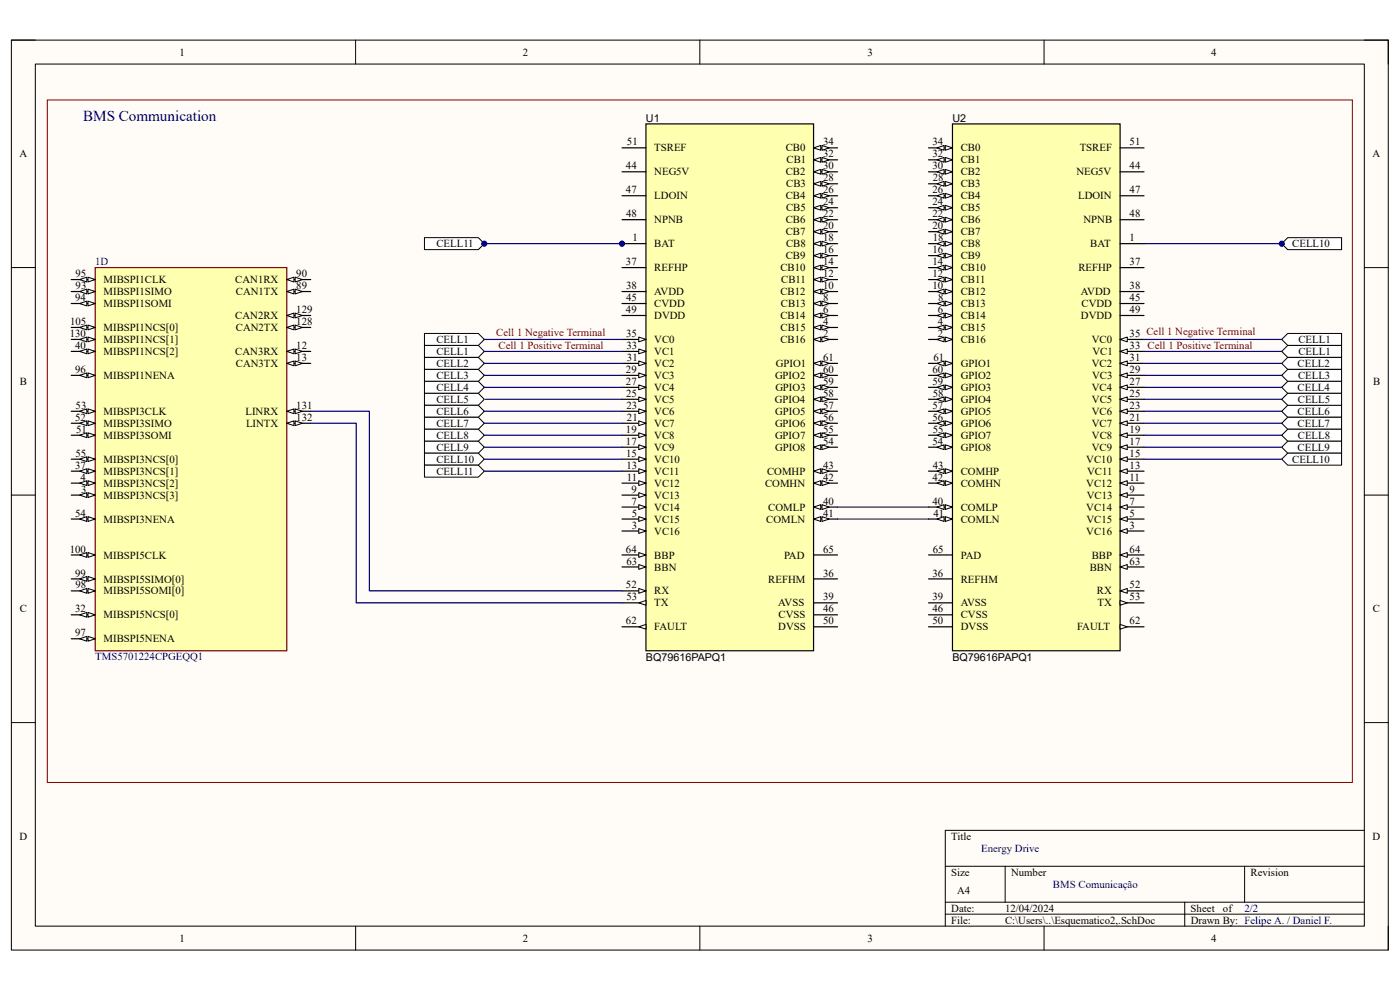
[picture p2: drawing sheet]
<svg xmlns="http://www.w3.org/2000/svg" width="297mm" height="210mm" viewBox="0 0 297 210" stroke-linecap="round" stroke-linejoin="round" font-family="sans-serif">
<defs><g id="words">
<text font-size="3.2" fill="#000080" x="17.7" y="25.6">BMS Communication</text>
<g font-size="2.3">
<text x="38.1" y="11.8">1</text>
<text x="110.9" y="11.8">2</text>
<text x="184" y="11.8">3</text>
<text x="256.9" y="11.8">4</text>
<text x="137" y="25.8">U1</text>
<text x="202.1" y="25.8">U2</text>
<text x="4.1" y="33.4">A</text>
<text x="132.8" y="35.9">44</text>
<text x="133" y="30.9">51</text>
<text x="138.8" y="32.1">TSREF</text>
<text x="166.7" y="32.1">CB0</text>
<text x="166.9" y="34.7">CB1</text>
<text x="174.6" y="30.9">34</text>
<text x="174.6" y="33.4">32</text>
<text x="174.6" y="35.9">30</text>
<text x="197.8" y="30.9">34</text>
<text x="197.8" y="33.4">32</text>
<text x="197.8" y="35.9">30</text>
<text x="203.8" y="32.1">CB0</text>
<text x="203.8" y="34.7">CB1</text>
<text x="229.1" y="32.1">TSREF</text>
<text x="239.6" y="35.9">44</text>
<text x="239.6" y="30.9">51</text>
<text x="291.2" y="33.4">A</text>
<text x="132.8" y="41">47</text>
<text x="138.8" y="37.2">NEG5V</text>
<text x="166.7" y="37.2">CB2</text>
<text x="166.8" y="39.8">CB3</text>
<text x="174.6" y="38.5">28</text>
<text x="174.6" y="41">26</text>
<text x="197.8" y="41">26</text>
<text x="197.9" y="38.5">28</text>
<text x="203.8" y="39.8">CB3</text>
<text x="203.8" y="37.2">CB2</text>
<text x="228.3" y="37.2">NEG5V</text>
<text x="239.6" y="41">47</text>
<text x="132.8" y="46.1">48</text>
<text x="138.8" y="42.3">LDOIN</text>
<text x="138.8" y="47.4">NPNB</text>
<text x="166.7" y="47.4">CB6</text>
<text x="166.7" y="42.3">CB4</text>
<text x="166.8" y="44.8">CB5</text>
<text x="174.6" y="43.6">24</text>
<text x="174.6" y="46.1">22</text>
<text x="197.8" y="43.6">24</text>
<text x="197.8" y="46.1">22</text>
<text x="203.8" y="44.8">CB5</text>
<text x="203.8" y="47.4">CB6</text>
<text x="203.8" y="42.3">CB4</text>
<text x="228.7" y="42.3">LDOIN</text>
<text x="229.9" y="47.4">NPNB</text>
<text x="239.6" y="46.1">48</text>
<text x="92.6" y="52.5">CELL11</text>
<text x="134.2" y="51.2">1</text>
<text x="138.8" y="52.5">BAT</text>
<text x="166.7" y="49.9">CB7</text>
<text x="166.8" y="52.5">CB8</text>
<text x="174.6" y="51.2">18</text>
<text x="174.6" y="53.7">16</text>
<text x="174.6" y="48.6">20</text>
<text x="197.8" y="53.7">16</text>
<text x="197.8" y="48.6">20</text>
<text x="197.9" y="51.2">18</text>
<text x="203.8" y="52.5">CB8</text>
<text x="203.8" y="49.9">CB7</text>
<text x="231.3" y="52.5">BAT</text>
<text x="239.6" y="51.2">1</text>
<text x="274.2" y="52.5">CELL10</text>
<text x="16" y="58.8">95</text>
<text x="62.9" y="58.8">90</text>
<text x="132.8" y="56.3">37</text>
<text x="138.8" y="57.5">REFHP</text>
<text x="165.6" y="57.5">CB10</text>
<text x="166.7" y="55">CB9</text>
<text x="174.6" y="56.3">14</text>
<text x="174.6" y="58.8">12</text>
<text x="197.8" y="56.3">14</text>
<text x="197.8" y="58.8">12</text>
<text x="203.8" y="57.5">CB10</text>
<text x="203.8" y="55">CB9</text>
<text x="228.8" y="57.5">REFHP</text>
<text x="239.6" y="56.3">37</text>
<text x="16" y="63.9">94</text>
<text x="16" y="61.3">93</text>
<text x="22" y="60.1">MIBSPI1CLK</text>
<text x="22" y="62.6">MIBSPI1SIMO</text>
<text x="22" y="65.2">MIBSPI1SOMI</text>
<text x="49.9" y="60.1">CAN1RX</text>
<text x="50" y="62.6">CAN1TX</text>
<text x="62.9" y="61.3">89</text>
<text x="132.8" y="61.3">38</text>
<text x="132.8" y="63.9">45</text>
<text x="138.8" y="62.6">AVDD</text>
<text x="138.8" y="65.2">CVDD</text>
<text x="165.6" y="62.6">CB12</text>
<text x="165.7" y="65.2">CB13</text>
<text x="165.7" y="60.1">CB11</text>
<text x="174.6" y="63.9">8</text>
<text x="174.6" y="61.3">10</text>
<text x="197.8" y="61.3">10</text>
<text x="199" y="63.9">8</text>
<text x="203.8" y="65.2">CB13</text>
<text x="203.8" y="60.1">CB11</text>
<text x="203.8" y="62.6">CB12</text>
<text x="229.3" y="62.6">AVDD</text>
<text x="229.4" y="65.2">CVDD</text>
<text x="239.6" y="61.3">38</text>
<text x="239.6" y="63.9">45</text>
<text x="14.8" y="71.5">130</text>
<text x="14.9" y="69">105</text>
<text x="22" y="70.2">MIBSPI1NCS[0]</text>
<text x="49.9" y="67.7">CAN2RX</text>
<text x="50" y="70.2">CAN2TX</text>
<text x="62.9" y="66.4">129</text>
<text x="62.9" y="69">128</text>
<text x="132.8" y="66.4">49</text>
<text x="132.8" y="71.5">35</text>
<text x="138.8" y="67.7">DVDD</text>
<text x="165.6" y="67.7">CB14</text>
<text x="165.6" y="70.2">CB15</text>
<text x="174.6" y="66.4">6</text>
<text x="174.6" y="69">4</text>
<text x="174.6" y="71.5">2</text>
<text x="199" y="66.4">6</text>
<text x="199" y="69">4</text>
<text x="199" y="71.5">2</text>
<text x="203.8" y="67.7">CB14</text>
<text x="203.8" y="70.2">CB15</text>
<text x="229.3" y="67.7">DVDD</text>
<text x="239.6" y="71.5">35 Cell 1 Negative Terminal</text>
<text x="239.6" y="66.4">49</text>
<text x="16" y="74">40</text>
<text x="22" y="72.8">MIBSPI1NCS[1]</text>
<text x="22" y="75.3">MIBSPI1NCS[2]</text>
<text x="49.9" y="75.3">CAN3RX</text>
<text x="50" y="77.9">CAN3TX</text>
<text x="62.9" y="74">12</text>
<text x="62.9" y="76.6">13</text>
<text x="92.6" y="72.8">CELL1</text>
<text x="92.6" y="75.3">CELL1</text>
<text x="92.6" y="77.9">CELL2</text>
<text x="132.9" y="74">33</text>
<text x="133" y="76.6">31</text>
<text x="138.8" y="72.8">VC0</text>
<text x="138.8" y="77.9">VC2</text>
<text x="138.8" y="75.3">VC1</text>
<text x="164.6" y="77.9">GPIO1</text>
<text x="165.6" y="72.8">CB16</text>
<text x="174.6" y="76.6">61</text>
<text x="198" y="76.6">61</text>
<text x="203.8" y="77.9">GPIO1</text>
<text x="203.8" y="72.8">CB16</text>
<text x="231.6" y="72.8">VC0</text>
<text x="231.6" y="77.9">VC2</text>
<text x="231.8" y="75.3">VC1</text>
<text x="239.6" y="76.6">31</text>
<text x="239.6" y="74">33 Cell 1 Positive Terminal</text>
<text x="275.3" y="77.9">CELL2</text>
<text x="275.5" y="72.8">CELL1</text>
<text x="275.5" y="75.3">CELL1</text>
<text x="4.2" y="81.7">B</text>
<text x="16" y="79.1">96</text>
<text x="22" y="80.4">MIBSPI1NENA</text>
<text x="92.6" y="80.4">CELL3</text>
<text x="92.6" y="82.9">CELL4</text>
<text x="132.8" y="81.7">27</text>
<text x="132.8" y="79.1">29</text>
<text x="138.8" y="82.9">VC4</text>
<text x="138.8" y="80.4">VC3</text>
<text x="164.4" y="80.4">GPIO2</text>
<text x="164.5" y="82.9">GPIO3</text>
<text x="174.6" y="79.1">60</text>
<text x="174.6" y="81.7">59</text>
<text x="197.8" y="79.1">60</text>
<text x="197.8" y="81.7">59</text>
<text x="203.8" y="80.4">GPIO2</text>
<text x="203.8" y="82.9">GPIO3</text>
<text x="231.6" y="82.9">VC4</text>
<text x="231.7" y="80.4">VC3</text>
<text x="239.6" y="81.7">27</text>
<text x="239.6" y="79.1">29</text>
<text x="275.3" y="82.9">CELL4</text>
<text x="275.4" y="80.4">CELL3</text>
<text x="291.3" y="81.7">B</text>
<text x="16" y="89.3">52</text>
<text x="16" y="86.7">53</text>
<text x="22" y="88">MIBSPI3CLK</text>
<text x="52.1" y="88">LINRX</text>
<text x="62.9" y="86.7">131</text>
<text x="62.9" y="89.3">132</text>
<text x="92.6" y="85.5">CELL5</text>
<text x="92.6" y="88">CELL6</text>
<text x="132.8" y="84.2">25</text>
<text x="132.9" y="86.7">23</text>
<text x="133" y="89.3">21</text>
<text x="138.8" y="88">VC6</text>
<text x="138.8" y="85.5">VC5</text>
<text x="164.4" y="85.5">GPIO4</text>
<text x="164.5" y="88">GPIO5</text>
<text x="174.6" y="86.7">57</text>
<text x="174.6" y="84.2">58</text>
<text x="174.6" y="89.3">56</text>
<text x="197.8" y="86.7">57</text>
<text x="197.8" y="89.3">56</text>
<text x="197.9" y="84.2">58</text>
<text x="203.8" y="88">GPIO5</text>
<text x="203.8" y="85.5">GPIO4</text>
<text x="231.6" y="88">VC6</text>
<text x="231.6" y="85.5">VC5</text>
<text x="239.6" y="89.3">21</text>
<text x="239.6" y="86.7">23</text>
<text x="239.6" y="84.2">25</text>
<text x="275.3" y="88">CELL6</text>
<text x="275.3" y="85.5">CELL5</text>
<text x="16.1" y="91.8">51</text>
<text x="22" y="90.6">MIBSPI3SIMO</text>
<text x="22" y="93.1">MIBSPI3SOMI</text>
<text x="52.2" y="90.6">LINTX</text>
<text x="92.6" y="90.6">CELL7</text>
<text x="92.6" y="93.1">CELL8</text>
<text x="92.6" y="95.6">CELL9</text>
<text x="132.8" y="94.4">17</text>
<text x="132.8" y="91.8">19</text>
<text x="138.8" y="95.6">VC9</text>
<text x="138.8" y="90.6">VC7</text>
<text x="138.8" y="93.1">VC8</text>
<text x="164.4" y="90.6">GPIO6</text>
<text x="164.4" y="93.1">GPIO7</text>
<text x="164.5" y="95.6">GPIO8</text>
<text x="174.6" y="91.8">55</text>
<text x="174.6" y="94.4">54</text>
<text x="197.8" y="94.4">54</text>
<text x="197.9" y="91.8">55</text>
<text x="203.8" y="90.6">GPIO6</text>
<text x="203.8" y="93.1">GPIO7</text>
<text x="203.8" y="95.6">GPIO8</text>
<text x="231.6" y="95.6">VC9</text>
<text x="231.6" y="90.6">VC7</text>
<text x="231.6" y="93.1">VC8</text>
<text x="239.6" y="94.4">17</text>
<text x="239.6" y="91.8">19</text>
<text x="275.3" y="90.6">CELL7</text>
<text x="275.3" y="95.6">CELL9</text>
<text x="275.3" y="93.1">CELL8</text>
<text x="16" y="99.4">37</text>
<text x="16" y="96.9">55</text>
<text x="17.1" y="102">4</text>
<text x="22" y="98.2">MIBSPI3NCS[0]</text>
<text x="22" y="100.7">MIBSPI3NCS[1]</text>
<text x="92.6" y="98.2">CELL10</text>
<text x="92.6" y="100.7">CELL11</text>
<text x="132.8" y="96.9">15</text>
<text x="132.9" y="99.4">13</text>
<text x="133" y="102">11</text>
<text x="138.8" y="100.7">VC11</text>
<text x="138.8" y="98.2">VC10</text>
<text x="162.7" y="100.7">COMHP</text>
<text x="174.6" y="102">42</text>
<text x="174.6" y="99.4">43</text>
<text x="197.8" y="102">42</text>
<text x="197.9" y="99.4">43</text>
<text x="203.8" y="100.7">COMHP</text>
<text x="230.5" y="98.2">VC10</text>
<text x="230.6" y="100.7">VC11</text>
<text x="239.6" y="102">11</text>
<text x="239.6" y="99.4">13</text>
<text x="239.6" y="96.9">15</text>
<text x="274.2" y="98.2">CELL10</text>
<text x="17.2" y="104.5">3</text>
<text x="22" y="103.3">MIBSPI3NCS[2]</text>
<text x="22" y="105.8">MIBSPI3NCS[3]</text>
<text x="133.9" y="107.1">7</text>
<text x="133.9" y="104.5">9</text>
<text x="138.8" y="103.3">VC12</text>
<text x="138.8" y="105.8">VC13</text>
<text x="162.3" y="103.3">COMHN</text>
<text x="174.6" y="107.1">40</text>
<text x="197.8" y="107.1">40</text>
<text x="203.8" y="103.3">COMHN</text>
<text x="230.5" y="103.3">VC12</text>
<text x="230.5" y="105.8">VC13</text>
<text x="239.6" y="107.1">7</text>
<text x="239.6" y="104.5">9</text>
<text x="16" y="109.6">54</text>
<text x="22" y="110.9">MIBSPI3NENA</text>
<text x="134" y="109.6">5</text>
<text x="134" y="112.1">3</text>
<text x="138.8" y="108.3">VC14</text>
<text x="138.8" y="110.9">VC15</text>
<text x="138.8" y="113.4">VC16</text>
<text x="162.6" y="110.9">COMLN</text>
<text x="163" y="108.3">COMLP</text>
<text x="174.6" y="109.6">41</text>
<text x="198" y="109.6">41</text>
<text x="203.8" y="108.3">COMLP</text>
<text x="203.8" y="110.9">COMLN</text>
<text x="230.5" y="108.3">VC14</text>
<text x="230.5" y="113.4">VC16</text>
<text x="230.5" y="110.9">VC15</text>
<text x="239.6" y="109.6">5</text>
<text x="239.6" y="112.1">3</text>
<text x="14.8" y="117.2">100</text>
<text x="22" y="118.5">MIBSPI5CLK</text>
<text x="132.8" y="117.2">64</text>
<text x="132.9" y="119.8">63</text>
<text x="138.8" y="118.5">BBP</text>
<text x="166.3" y="118.5">PAD</text>
<text x="174.6" y="117.2">65</text>
<text x="197.9" y="117.2">65</text>
<text x="203.8" y="118.5">PAD</text>
<text x="231.6" y="118.5">BBP</text>
<text x="239.6" y="119.8">63</text>
<text x="239.6" y="117.2">64</text>
<text x="16" y="122.3">99</text>
<text x="16" y="124.8">98</text>
<text x="22" y="123.6">MIBSPI5SIMO[0]</text>
<text x="132.8" y="124.8">52</text>
<text x="138.8" y="121">BBN</text>
<text x="163" y="123.6">REFHM</text>
<text x="174.6" y="122.3">36</text>
<text x="197.8" y="122.3">36</text>
<text x="203.8" y="123.6">REFHM</text>
<text x="231.2" y="121">BBN</text>
<text x="239.6" y="124.8">52</text>
<text x="4.2" y="129.9">C</text>
<text x="16" y="129.9">32</text>
<text x="22" y="131.2">MIBSPI5NCS[0]</text>
<text x="22" y="126.1">MIBSPI5SOMI[0]</text>
<text x="132.9" y="127.4">53</text>
<text x="138.8" y="128.7">TX</text>
<text x="138.8" y="126.1">RX</text>
<text x="165.1" y="128.7">AVSS</text>
<text x="165.2" y="131.2">CVSS</text>
<text x="174.6" y="127.4">39</text>
<text x="174.6" y="129.9">46</text>
<text x="197.8" y="127.4">39</text>
<text x="197.8" y="129.9">46</text>
<text x="203.8" y="128.7">AVSS</text>
<text x="203.8" y="131.2">CVSS</text>
<text x="232.7" y="126.1">RX</text>
<text x="232.8" y="128.7">TX</text>
<text x="239.6" y="127.4">53</text>
<text x="291.3" y="129.9">C</text>
<text x="16" y="135">97</text>
<text x="22" y="136.3">MIBSPI5NENA</text>
<text x="132.8" y="132.5">62</text>
<text x="138.8" y="133.7">FAULT</text>
<text x="165.1" y="133.7">DVSS</text>
<text x="174.6" y="132.5">50</text>
<text x="197.8" y="132.5">50</text>
<text x="203.8" y="133.7">DVSS</text>
<text x="228.5" y="133.7">FAULT</text>
<text x="239.6" y="132.5">62</text>
<text x="137" y="140.1">BQ79616PAPQ1</text>
<text x="202.1" y="140.1">BQ79616PAPQ1</text>
<text x="4.1" y="178.2">D</text>
<text x="201.8" y="178.2">Title</text>
<text x="291.2" y="178.2">D</text>
<text x="201.8" y="185.8">Size</text>
<text x="214.5" y="185.8">Number</text>
<text x="265.3" y="185.8">Revision</text>
<text x="203.1" y="189.6">A4</text>
<text x="201.8" y="193.4">Date:</text>
<text x="201.8" y="196">File:</text>
<text x="213.2" y="196">C:\Users\..\Esquematico2,.SchDoc</text>
<text x="213.2" y="193.4">12/04/2024</text>
<text x="252.6" y="193.4">Sheet</text>
<text x="252.6" y="196">Drawn By: Felipe A. / Daniel F.</text>
<text x="259.5" y="193.4">of</text>
<text x="38.1" y="199.8">1</text>
<text x="110.9" y="199.8">2</text>
<text x="184" y="199.8">3</text>
<text x="256.9" y="199.8">4</text>
</g>
<g font-size="2.3" fill="#000080">
<text x="20.2" y="56.3">1D</text>
<text x="20.2" y="140.1">TMS5701224CPGEQQ1</text>
<text x="208.2" y="180.7">Energy Drive</text>
<text x="223.4" y="188.3">BMS Comunicação</text>
<text x="264" y="193.4">2/2</text>
</g>
<g font-size="2.3" fill="#800000">
<text x="105.3" y="71.2">Cell 1 Negative Terminal</text>
<text x="105.8" y="74">Cell 1 Positive Terminal</text>
</g>
</g></defs>
<path d="M2.4 8.5h292.1v193h-292.1z" fill-rule="evenodd" fill="#fffcf8"/>
<path d="M2.4 8.5h292.1v193h-292.1z" fill="none" stroke="#000" stroke-width=".21"/>
<path d="M7.5 13.6h281.9v182.9h-281.9z" fill-rule="evenodd" fill="#fffcf8"/>
<g fill="none" stroke="#000" stroke-width=".21">
<path d="M2.4 8.5h5.1M7.5 13.6h281.9v182.9h-281.9zM75.4 8.5v5.1M148.5 8.5v5.1M221.5 8.5v5.1M289.4 8.5h5.1v5.1M2.4 56.8h5.1M289.4 56.8h5.1M2.4 105h5.1M289.4 105h5.1M2.4 153.3h5.1M289.4 153.3h5.1"/>
<path d="M289.4 176.1h-88.9v20.4M75.4 196.5v5M148.5 196.5v5M200.5 183.8h88.9M200.5 191.4h88.9M200.5 193.9h88.9M213.2 183.8v7.6M221.5 196.5v5M251.3 191.4v5.1M264 183.8v7.6M294.5 196.5v5"/>
</g>
<path d="M20.2 56.8h40.6v81.2h-40.6z" fill-rule="evenodd" fill="#ffffb0"/>
<path d="M20.2 56.8h40.6v81.2h-40.6z" fill="none" stroke="#800000" stroke-width=".25"/>
<path d="M15.1 59.3h5.1" fill="none" stroke="#000" stroke-width=".25"/>
<path d="M18.7 58.8l1.5 .5-1.5 .5z" fill="#f8fcff"/>
<path d="M18.7 58.8l1.5 .5-1.5 .5z" fill="none" stroke="#000" stroke-width=".21"/>
<path d="M16.9 59.3l1.5-.5v1z" fill="#f8fcff"/>
<path d="M16.9 59.3l1.5-.5v1z" fill="none" stroke="#000" stroke-width=".21"/>
<path d="M15.1 69.5h5.1" fill="none" stroke="#000" stroke-width=".25"/>
<path d="M18.7 69l1.5 .5-1.5 .5z" fill="#f8fcff"/>
<path d="M18.7 69l1.5 .5-1.5 .5z" fill="none" stroke="#000" stroke-width=".21"/>
<path d="M16.9 69.5l1.5-.5v1z" fill="#f8fcff"/>
<path d="M16.9 69.5l1.5-.5v1z" fill="none" stroke="#000" stroke-width=".21"/>
<path d="M15.1 72h5.1" fill="none" stroke="#000" stroke-width=".25"/>
<path d="M18.7 71.5l1.5 .5-1.5 .5z" fill="#f8fcff"/>
<path d="M18.7 71.5l1.5 .5-1.5 .5z" fill="none" stroke="#000" stroke-width=".21"/>
<path d="M16.9 72l1.5-.5v1z" fill="#f8fcff"/>
<path d="M16.9 72l1.5-.5v1z" fill="none" stroke="#000" stroke-width=".21"/>
<path d="M15.1 74.5h5.1" fill="none" stroke="#000" stroke-width=".25"/>
<path d="M18.7 74l1.5 .5-1.5 .6z" fill="#f8fcff"/>
<path d="M18.7 74l1.5 .5-1.5 .6z" fill="none" stroke="#000" stroke-width=".21"/>
<path d="M16.9 74.5l1.5-.5v1.1z" fill="#f8fcff"/>
<path d="M16.9 74.5l1.5-.5v1.1z" fill="none" stroke="#000" stroke-width=".21"/>
<path d="M15.1 79.6h5.1" fill="none" stroke="#000" stroke-width=".25"/>
<path d="M18.7 79.1l1.5 .5-1.5 .5z" fill="#f8fcff"/>
<path d="M18.7 79.1l1.5 .5-1.5 .5z" fill="none" stroke="#000" stroke-width=".21"/>
<path d="M16.9 79.6l1.5-.5v1z" fill="#f8fcff"/>
<path d="M16.9 79.6l1.5-.5v1z" fill="none" stroke="#000" stroke-width=".21"/>
<path d="M15.1 61.8h5.1" fill="none" stroke="#000" stroke-width=".25"/>
<path d="M18.7 61.3l1.5 .5-1.5 .6z" fill="#f8fcff"/>
<path d="M18.7 61.3l1.5 .5-1.5 .6z" fill="none" stroke="#000" stroke-width=".21"/>
<path d="M16.9 61.8l1.5-.5v1.1z" fill="#f8fcff"/>
<path d="M16.9 61.8l1.5-.5v1.1z" fill="none" stroke="#000" stroke-width=".21"/>
<path d="M15.1 64.4h5.1" fill="none" stroke="#000" stroke-width=".25"/>
<path d="M18.7 63.9l1.5 .5-1.5 .5z" fill="#f8fcff"/>
<path d="M18.7 63.9l1.5 .5-1.5 .5z" fill="none" stroke="#000" stroke-width=".21"/>
<path d="M16.9 64.4l1.5-.5v1z" fill="#f8fcff"/>
<path d="M16.9 64.4l1.5-.5v1z" fill="none" stroke="#000" stroke-width=".21"/>
<path d="M15.1 87.2h5.1" fill="none" stroke="#000" stroke-width=".25"/>
<path d="M18.7 86.7l1.5 .5-1.5 .6z" fill="#f8fcff"/>
<path d="M18.7 86.7l1.5 .5-1.5 .6z" fill="none" stroke="#000" stroke-width=".21"/>
<path d="M16.9 87.2l1.5-.5v1.1z" fill="#f8fcff"/>
<path d="M16.9 87.2l1.5-.5v1.1z" fill="none" stroke="#000" stroke-width=".21"/>
<path d="M15.1 97.4h5.1" fill="none" stroke="#000" stroke-width=".25"/>
<path d="M18.7 96.9l1.5 .5-1.5 .5z" fill="#f8fcff"/>
<path d="M18.7 96.9l1.5 .5-1.5 .5z" fill="none" stroke="#000" stroke-width=".21"/>
<path d="M16.9 97.4l1.5-.5v1z" fill="#f8fcff"/>
<path d="M16.9 97.4l1.5-.5v1z" fill="none" stroke="#000" stroke-width=".21"/>
<path d="M15.1 99.9h5.1" fill="none" stroke="#000" stroke-width=".25"/>
<path d="M18.7 99.4l1.5 .5-1.5 .6z" fill="#f8fcff"/>
<path d="M18.7 99.4l1.5 .5-1.5 .6z" fill="none" stroke="#000" stroke-width=".21"/>
<path d="M16.9 99.9l1.5-.5v1.1z" fill="#f8fcff"/>
<path d="M16.9 99.9l1.5-.5v1.1z" fill="none" stroke="#000" stroke-width=".21"/>
<path d="M15.1 102.5h5.1" fill="none" stroke="#000" stroke-width=".25"/>
<path d="M18.7 102l1.5 .5-1.5 .5z" fill="#f8fcff"/>
<path d="M18.7 102l1.5 .5-1.5 .5z" fill="none" stroke="#000" stroke-width=".21"/>
<path d="M16.9 102.5l1.5-.5v1z" fill="#f8fcff"/>
<path d="M16.9 102.5l1.5-.5v1z" fill="none" stroke="#000" stroke-width=".21"/>
<path d="M15.1 105h5.1" fill="none" stroke="#000" stroke-width=".25"/>
<path d="M18.7 104.5l1.5 .5-1.5 .5z" fill="#f8fcff"/>
<path d="M18.7 104.5l1.5 .5-1.5 .5z" fill="none" stroke="#000" stroke-width=".21"/>
<path d="M16.9 105l1.5-.5v1z" fill="#f8fcff"/>
<path d="M16.9 105l1.5-.5v1z" fill="none" stroke="#000" stroke-width=".21"/>
<path d="M15.1 110.1h5.1" fill="none" stroke="#000" stroke-width=".25"/>
<path d="M18.7 109.6l1.5 .5-1.5 .5z" fill="#f8fcff"/>
<path d="M18.7 109.6l1.5 .5-1.5 .5z" fill="none" stroke="#000" stroke-width=".21"/>
<path d="M16.9 110.1l1.5-.5v1z" fill="#f8fcff"/>
<path d="M16.9 110.1l1.5-.5v1z" fill="none" stroke="#000" stroke-width=".21"/>
<path d="M15.1 89.8h5.1" fill="none" stroke="#000" stroke-width=".25"/>
<path d="M18.7 89.3l1.5 .5-1.5 .5z" fill="#f8fcff"/>
<path d="M18.7 89.3l1.5 .5-1.5 .5z" fill="none" stroke="#000" stroke-width=".21"/>
<path d="M16.9 89.8l1.5-.5v1z" fill="#f8fcff"/>
<path d="M16.9 89.8l1.5-.5v1z" fill="none" stroke="#000" stroke-width=".21"/>
<path d="M15.1 92.3h5.1" fill="none" stroke="#000" stroke-width=".25"/>
<path d="M18.7 91.8l1.5 .5-1.5 .5z" fill="#f8fcff"/>
<path d="M18.7 91.8l1.5 .5-1.5 .5z" fill="none" stroke="#000" stroke-width=".21"/>
<path d="M16.9 92.3l1.5-.5v1z" fill="#f8fcff"/>
<path d="M16.9 92.3l1.5-.5v1z" fill="none" stroke="#000" stroke-width=".21"/>
<path d="M15.1 117.7h5.1" fill="none" stroke="#000" stroke-width=".25"/>
<path d="M18.7 117.2l1.5 .5-1.5 .5z" fill="#f8fcff"/>
<path d="M18.7 117.2l1.5 .5-1.5 .5z" fill="none" stroke="#000" stroke-width=".21"/>
<path d="M16.9 117.7l1.5-.5v1z" fill="#f8fcff"/>
<path d="M16.9 117.7l1.5-.5v1z" fill="none" stroke="#000" stroke-width=".21"/>
<path d="M15.1 130.4h5.1" fill="none" stroke="#000" stroke-width=".25"/>
<path d="M18.7 129.9l1.5 .5-1.5 .5z" fill="#f8fcff"/>
<path d="M18.7 129.9l1.5 .5-1.5 .5z" fill="none" stroke="#000" stroke-width=".21"/>
<path d="M16.9 130.4l1.5-.5v1z" fill="#f8fcff"/>
<path d="M16.9 130.4l1.5-.5v1z" fill="none" stroke="#000" stroke-width=".21"/>
<path d="M15.1 135.5h5.1" fill="none" stroke="#000" stroke-width=".25"/>
<path d="M18.7 135l1.5 .5-1.5 .5z" fill="#f8fcff"/>
<path d="M18.7 135l1.5 .5-1.5 .5z" fill="none" stroke="#000" stroke-width=".21"/>
<path d="M16.9 135.5l1.5-.5v1z" fill="#f8fcff"/>
<path d="M16.9 135.5l1.5-.5v1z" fill="none" stroke="#000" stroke-width=".21"/>
<path d="M15.1 122.8h5.1" fill="none" stroke="#000" stroke-width=".25"/>
<path d="M18.7 122.3l1.5 .5-1.5 .5z" fill="#f8fcff"/>
<path d="M18.7 122.3l1.5 .5-1.5 .5z" fill="none" stroke="#000" stroke-width=".21"/>
<path d="M16.9 122.8l1.5-.5v1z" fill="#f8fcff"/>
<path d="M16.9 122.8l1.5-.5v1z" fill="none" stroke="#000" stroke-width=".21"/>
<path d="M15.1 125.3h5.1" fill="none" stroke="#000" stroke-width=".25"/>
<path d="M18.7 124.8l1.5 .5-1.5 .6z" fill="#f8fcff"/>
<path d="M18.7 124.8l1.5 .5-1.5 .6z" fill="none" stroke="#000" stroke-width=".21"/>
<path d="M16.9 125.3l1.5-.5v1.1z" fill="#f8fcff"/>
<path d="M16.9 125.3l1.5-.5v1.1z" fill="none" stroke="#000" stroke-width=".21"/>
<path d="M60.8 59.3h5.1" fill="none" stroke="#000" stroke-width=".25"/>
<path d="M60.8 59.3l1.6-.5v1z" fill="#f8fcff"/>
<path d="M60.8 59.3l1.6-.5v1z" fill="none" stroke="#000" stroke-width=".21"/>
<path d="M62.6 58.8l1.5 .5-1.5 .5z" fill="#f8fcff"/>
<path d="M62.6 58.8l1.5 .5-1.5 .5z" fill="none" stroke="#000" stroke-width=".21"/>
<path d="M60.8 61.8h5.1" fill="none" stroke="#000" stroke-width=".25"/>
<path d="M60.8 61.8l1.6-.5v1.1z" fill="#f8fcff"/>
<path d="M60.8 61.8l1.6-.5v1.1z" fill="none" stroke="#000" stroke-width=".21"/>
<path d="M62.6 61.3l1.5 .5-1.5 .6z" fill="#f8fcff"/>
<path d="M62.6 61.3l1.5 .5-1.5 .6z" fill="none" stroke="#000" stroke-width=".21"/>
<path d="M60.8 66.9h5.1" fill="none" stroke="#000" stroke-width=".25"/>
<path d="M60.8 66.9l1.6-.5v1z" fill="#f8fcff"/>
<path d="M60.8 66.9l1.6-.5v1z" fill="none" stroke="#000" stroke-width=".21"/>
<path d="M62.6 66.4l1.5 .5-1.5 .5z" fill="#f8fcff"/>
<path d="M62.6 66.4l1.5 .5-1.5 .5z" fill="none" stroke="#000" stroke-width=".21"/>
<path d="M60.8 69.5h5.1" fill="none" stroke="#000" stroke-width=".25"/>
<path d="M60.8 69.5l1.6-.5v1z" fill="#f8fcff"/>
<path d="M60.8 69.5l1.6-.5v1z" fill="none" stroke="#000" stroke-width=".21"/>
<path d="M62.6 69l1.5 .5-1.5 .5z" fill="#f8fcff"/>
<path d="M62.6 69l1.5 .5-1.5 .5z" fill="none" stroke="#000" stroke-width=".21"/>
<path d="M60.8 74.5h5.1" fill="none" stroke="#000" stroke-width=".25"/>
<path d="M60.8 74.5l1.6-.5v1.1z" fill="#f8fcff"/>
<path d="M60.8 74.5l1.6-.5v1.1z" fill="none" stroke="#000" stroke-width=".21"/>
<path d="M62.6 74l1.5 .5-1.5 .6z" fill="#f8fcff"/>
<path d="M62.6 74l1.5 .5-1.5 .6z" fill="none" stroke="#000" stroke-width=".21"/>
<path d="M60.8 77.1h5.1" fill="none" stroke="#000" stroke-width=".25"/>
<path d="M60.8 77.1l1.6-.5v1z" fill="#f8fcff"/>
<path d="M60.8 77.1l1.6-.5v1z" fill="none" stroke="#000" stroke-width=".21"/>
<path d="M62.6 76.6l1.5 .5-1.5 .5z" fill="#f8fcff"/>
<path d="M62.6 76.6l1.5 .5-1.5 .5z" fill="none" stroke="#000" stroke-width=".21"/>
<path d="M60.8 87.2h5.1" fill="none" stroke="#000" stroke-width=".25"/>
<path d="M60.8 87.2l1.6-.5v1.1z" fill="#f8fcff"/>
<path d="M60.8 87.2l1.6-.5v1.1z" fill="none" stroke="#000" stroke-width=".21"/>
<path d="M62.6 86.7l1.5 .5-1.5 .6z" fill="#f8fcff"/>
<path d="M62.6 86.7l1.5 .5-1.5 .6z" fill="none" stroke="#000" stroke-width=".21"/>
<path d="M60.8 89.8h5.1" fill="none" stroke="#000" stroke-width=".25"/>
<path d="M60.8 89.8l1.6-.5v1z" fill="#f8fcff"/>
<path d="M60.8 89.8l1.6-.5v1z" fill="none" stroke="#000" stroke-width=".21"/>
<path d="M62.6 89.3l1.5 .5-1.5 .5z" fill="#f8fcff"/>
<path d="M62.6 89.3l1.5 .5-1.5 .5z" fill="none" stroke="#000" stroke-width=".21"/>
<path d="M10 21.2h276.9v144.8h-276.9z" fill="none" stroke="#800000" stroke-width=".21"/>
<circle cx="132" cy="51.7" r=".51" fill="#000080"/>
<circle cx="132" cy="51.7" r=".51" fill="none" stroke="#000080" stroke-width=".21"/>
<path d="M137 26.3h35.6v111.7h-35.6z" fill-rule="evenodd" fill="#ffffb0"/>
<path d="M137 26.3h35.6v111.7h-35.6zM172.6 87.2h5.1" fill="none" stroke="#000" stroke-width=".25"/>
<path d="M172.6 87.2l1.5-.5v1.1z" fill="#f8fcff"/>
<path d="M172.6 87.2l1.5-.5v1.1z" fill="none" stroke="#000" stroke-width=".21"/>
<path d="M174.4 86.7l1.5 .5-1.5 .6z" fill="#f8fcff"/>
<path d="M174.4 86.7l1.5 .5-1.5 .6z" fill="none" stroke="#000" stroke-width=".21"/>
<path d="M172.6 84.7h5.1" fill="none" stroke="#000" stroke-width=".25"/>
<path d="M172.6 84.7l1.5-.5v1z" fill="#f8fcff"/>
<path d="M172.6 84.7l1.5-.5v1z" fill="none" stroke="#000" stroke-width=".21"/>
<path d="M174.4 84.2l1.5 .5-1.5 .5z" fill="#f8fcff"/>
<path d="M174.4 84.2l1.5 .5-1.5 .5z" fill="none" stroke="#000" stroke-width=".21"/>
<path d="M172.6 77.1h5.1" fill="none" stroke="#000" stroke-width=".25"/>
<path d="M172.6 77.1l1.5-.5v1z" fill="#f8fcff"/>
<path d="M172.6 77.1l1.5-.5v1z" fill="none" stroke="#000" stroke-width=".21"/>
<path d="M174.4 76.6l1.5 .5-1.5 .5z" fill="#f8fcff"/>
<path d="M174.4 76.6l1.5 .5-1.5 .5z" fill="none" stroke="#000" stroke-width=".21"/>
<path d="M172.6 89.8h5.1" fill="none" stroke="#000" stroke-width=".25"/>
<path d="M172.6 89.8l1.5-.5v1z" fill="#f8fcff"/>
<path d="M172.6 89.8l1.5-.5v1z" fill="none" stroke="#000" stroke-width=".21"/>
<path d="M174.4 89.3l1.5 .5-1.5 .5z" fill="#f8fcff"/>
<path d="M174.4 89.3l1.5 .5-1.5 .5z" fill="none" stroke="#000" stroke-width=".21"/>
<path d="M132 120.3h5" fill="none" stroke="#000" stroke-width=".25"/>
<path d="M135.5 119.8l1.5 .5-1.5 .5z" fill="#f8fcff"/>
<path d="M135.5 119.8l1.5 .5-1.5 .5z" fill="none" stroke="#000" stroke-width=".21"/>
<path d="M132 117.7h5" fill="none" stroke="#000" stroke-width=".25"/>
<path d="M135.5 117.2l1.5 .5-1.5 .5z" fill="#f8fcff"/>
<path d="M135.5 117.2l1.5 .5-1.5 .5z" fill="none" stroke="#000" stroke-width=".21"/>
<path d="M132 133h5" fill="none" stroke="#000" stroke-width=".25"/>
<path d="M135.5 133l1.5-.5v1z" fill="#f8fcff"/>
<path d="M135.5 133l1.5-.5v1z" fill="none" stroke="#000" stroke-width=".21"/>
<path d="M172.6 92.3h5.1" fill="none" stroke="#000" stroke-width=".25"/>
<path d="M172.6 92.3l1.5-.5v1z" fill="#f8fcff"/>
<path d="M172.6 92.3l1.5-.5v1z" fill="none" stroke="#000" stroke-width=".21"/>
<path d="M174.4 91.8l1.5 .5-1.5 .5z" fill="#f8fcff"/>
<path d="M174.4 91.8l1.5 .5-1.5 .5z" fill="none" stroke="#000" stroke-width=".21"/>
<path d="M172.6 79.6h5.1" fill="none" stroke="#000" stroke-width=".25"/>
<path d="M172.6 79.6l1.5-.5v1z" fill="#f8fcff"/>
<path d="M172.6 79.6l1.5-.5v1z" fill="none" stroke="#000" stroke-width=".21"/>
<path d="M174.4 79.1l1.5 .5-1.5 .5z" fill="#f8fcff"/>
<path d="M174.4 79.1l1.5 .5-1.5 .5z" fill="none" stroke="#000" stroke-width=".21"/>
<path d="M172.6 82.2h5.1" fill="none" stroke="#000" stroke-width=".25"/>
<path d="M172.6 82.2l1.5-.5v1z" fill="#f8fcff"/>
<path d="M172.6 82.2l1.5-.5v1z" fill="none" stroke="#000" stroke-width=".21"/>
<path d="M174.4 81.7l1.5 .5-1.5 .5z" fill="#f8fcff"/>
<path d="M174.4 81.7l1.5 .5-1.5 .5z" fill="none" stroke="#000" stroke-width=".21"/>
<path d="M132 107.6h5" fill="none" stroke="#000" stroke-width=".25"/>
<path d="M135.5 107.1l1.5 .5-1.5 .5z" fill="#f8fcff"/>
<path d="M135.5 107.1l1.5 .5-1.5 .5z" fill="none" stroke="#000" stroke-width=".21"/>
<path d="M172.6 64.4h5.1" fill="none" stroke="#000" stroke-width=".25"/>
<path d="M172.6 64.4l1.5-.5v1z" fill="#f8fcff"/>
<path d="M172.6 64.4l1.5-.5v1z" fill="none" stroke="#000" stroke-width=".21"/>
<path d="M174.4 63.9l1.5 .5-1.5 .5z" fill="#f8fcff"/>
<path d="M174.4 63.9l1.5 .5-1.5 .5z" fill="none" stroke="#000" stroke-width=".21"/>
<path d="M132 102.5h5" fill="none" stroke="#000" stroke-width=".25"/>
<path d="M135.5 102l1.5 .5-1.5 .5z" fill="#f8fcff"/>
<path d="M135.5 102l1.5 .5-1.5 .5z" fill="none" stroke="#000" stroke-width=".21"/>
<path d="M172.6 66.9h5.1" fill="none" stroke="#000" stroke-width=".25"/>
<path d="M172.6 66.9l1.5-.5v1z" fill="#f8fcff"/>
<path d="M172.6 66.9l1.5-.5v1z" fill="none" stroke="#000" stroke-width=".21"/>
<path d="M174.4 66.4l1.5 .5-1.5 .5z" fill="#f8fcff"/>
<path d="M174.4 66.4l1.5 .5-1.5 .5z" fill="none" stroke="#000" stroke-width=".21"/>
<path d="M132 99.9h5" fill="none" stroke="#000" stroke-width=".25"/>
<path d="M135.5 99.4l1.5 .5-1.5 .6z" fill="#f8fcff"/>
<path d="M135.5 99.4l1.5 .5-1.5 .6z" fill="none" stroke="#000" stroke-width=".21"/>
<path d="M172.6 56.8h5.1" fill="none" stroke="#000" stroke-width=".25"/>
<path d="M172.6 56.8l1.5-.5v1z" fill="#f8fcff"/>
<path d="M172.6 56.8l1.5-.5v1z" fill="none" stroke="#000" stroke-width=".21"/>
<path d="M174.4 56.3l1.5 .5-1.5 .5z" fill="#f8fcff"/>
<path d="M174.4 56.3l1.5 .5-1.5 .5z" fill="none" stroke="#000" stroke-width=".21"/>
<path d="M172.6 59.3h5.1" fill="none" stroke="#000" stroke-width=".25"/>
<path d="M172.6 59.3l1.5-.5v1z" fill="#f8fcff"/>
<path d="M172.6 59.3l1.5-.5v1z" fill="none" stroke="#000" stroke-width=".21"/>
<path d="M174.4 58.8l1.5 .5-1.5 .5z" fill="#f8fcff"/>
<path d="M174.4 58.8l1.5 .5-1.5 .5z" fill="none" stroke="#000" stroke-width=".21"/>
<path d="M132 110.1h5" fill="none" stroke="#000" stroke-width=".25"/>
<path d="M135.5 109.6l1.5 .5-1.5 .5z" fill="#f8fcff"/>
<path d="M135.5 109.6l1.5 .5-1.5 .5z" fill="none" stroke="#000" stroke-width=".21"/>
<path d="M172.6 61.8h5.1" fill="none" stroke="#000" stroke-width=".25"/>
<path d="M172.6 61.8l1.5-.5v1.1z" fill="#f8fcff"/>
<path d="M172.6 61.8l1.5-.5v1.1z" fill="none" stroke="#000" stroke-width=".21"/>
<path d="M174.4 61.3l1.5 .5-1.5 .6z" fill="#f8fcff"/>
<path d="M174.4 61.3l1.5 .5-1.5 .6z" fill="none" stroke="#000" stroke-width=".21"/>
<path d="M132 105h5" fill="none" stroke="#000" stroke-width=".25"/>
<path d="M135.5 104.5l1.5 .5-1.5 .5z" fill="#f8fcff"/>
<path d="M135.5 104.5l1.5 .5-1.5 .5z" fill="none" stroke="#000" stroke-width=".21"/>
<path d="M132 94.9h5" fill="none" stroke="#000" stroke-width=".25"/>
<path d="M135.5 94.4l1.5 .5-1.5 .5z" fill="#f8fcff"/>
<path d="M135.5 94.4l1.5 .5-1.5 .5z" fill="none" stroke="#000" stroke-width=".21"/>
<path d="M172.6 51.7h5.1" fill="none" stroke="#000" stroke-width=".25"/>
<path d="M172.6 51.7l1.5-.5v1z" fill="#f8fcff"/>
<path d="M172.6 51.7l1.5-.5v1z" fill="none" stroke="#000" stroke-width=".21"/>
<path d="M174.4 51.2l1.5 .5-1.5 .5z" fill="#f8fcff"/>
<path d="M174.4 51.2l1.5 .5-1.5 .5z" fill="none" stroke="#000" stroke-width=".21"/>
<path d="M132 89.8h5" fill="none" stroke="#000" stroke-width=".25"/>
<path d="M135.5 89.3l1.5 .5-1.5 .5z" fill="#f8fcff"/>
<path d="M135.5 89.3l1.5 .5-1.5 .5z" fill="none" stroke="#000" stroke-width=".21"/>
<path d="M172.6 54.2h5.1" fill="none" stroke="#000" stroke-width=".25"/>
<path d="M172.6 54.2l1.5-.5v1z" fill="#f8fcff"/>
<path d="M172.6 54.2l1.5-.5v1z" fill="none" stroke="#000" stroke-width=".21"/>
<path d="M174.4 53.7l1.5 .5-1.5 .5z" fill="#f8fcff"/>
<path d="M174.4 53.7l1.5 .5-1.5 .5z" fill="none" stroke="#000" stroke-width=".21"/>
<path d="M132 87.2h5" fill="none" stroke="#000" stroke-width=".25"/>
<path d="M135.5 86.7l1.5 .5-1.5 .6z" fill="#f8fcff"/>
<path d="M135.5 86.7l1.5 .5-1.5 .6z" fill="none" stroke="#000" stroke-width=".21"/>
<path d="M172.6 44.1h5.1" fill="none" stroke="#000" stroke-width=".25"/>
<path d="M172.6 44.1l1.5-.5v1z" fill="#f8fcff"/>
<path d="M172.6 44.1l1.5-.5v1z" fill="none" stroke="#000" stroke-width=".21"/>
<path d="M174.4 43.6l1.5 .5-1.5 .5z" fill="#f8fcff"/>
<path d="M174.4 43.6l1.5 .5-1.5 .5z" fill="none" stroke="#000" stroke-width=".21"/>
<path d="M172.6 46.6h5.1" fill="none" stroke="#000" stroke-width=".25"/>
<path d="M172.6 46.6l1.5-.5v1z" fill="#f8fcff"/>
<path d="M172.6 46.6l1.5-.5v1z" fill="none" stroke="#000" stroke-width=".21"/>
<path d="M174.4 46.1l1.5 .5-1.5 .5z" fill="#f8fcff"/>
<path d="M174.4 46.1l1.5 .5-1.5 .5z" fill="none" stroke="#000" stroke-width=".21"/>
<path d="M132 97.4h5" fill="none" stroke="#000" stroke-width=".25"/>
<path d="M135.5 96.9l1.5 .5-1.5 .5z" fill="#f8fcff"/>
<path d="M135.5 96.9l1.5 .5-1.5 .5z" fill="none" stroke="#000" stroke-width=".21"/>
<path d="M172.6 49.1h5.1" fill="none" stroke="#000" stroke-width=".25"/>
<path d="M172.6 49.1l1.5-.5v1.1z" fill="#f8fcff"/>
<path d="M172.6 49.1l1.5-.5v1.1z" fill="none" stroke="#000" stroke-width=".21"/>
<path d="M174.4 48.6l1.5 .5-1.5 .6z" fill="#f8fcff"/>
<path d="M174.4 48.6l1.5 .5-1.5 .6z" fill="none" stroke="#000" stroke-width=".21"/>
<path d="M132 92.3h5" fill="none" stroke="#000" stroke-width=".25"/>
<path d="M135.5 91.8l1.5 .5-1.5 .5z" fill="#f8fcff"/>
<path d="M135.5 91.8l1.5 .5-1.5 .5z" fill="none" stroke="#000" stroke-width=".21"/>
<path d="M132 56.8h5M132 61.8h5M172.6 107.6h5.1" fill="none" stroke="#000" stroke-width=".25"/>
<path d="M172.6 107.6l1.5-.5v1z" fill="#f8fcff"/>
<path d="M172.6 107.6l1.5-.5v1z" fill="none" stroke="#000" stroke-width=".21"/>
<path d="M174.4 107.1l1.5 .5-1.5 .5z" fill="#f8fcff"/>
<path d="M174.4 107.1l1.5 .5-1.5 .5z" fill="none" stroke="#000" stroke-width=".21"/>
<path d="M172.6 102.5h5.1M172.6 122.8h5.1" fill="none" stroke="#000" stroke-width=".25"/>
<path d="M172.6 102.5l1.5-.5v1z" fill="#f8fcff"/>
<path d="M172.6 102.5l1.5-.5v1z" fill="none" stroke="#000" stroke-width=".21"/>
<path d="M174.4 102l1.5 .5-1.5 .5z" fill="#f8fcff"/>
<path d="M174.4 102l1.5 .5-1.5 .5z" fill="none" stroke="#000" stroke-width=".21"/>
<path d="M172.6 99.9h5.1" fill="none" stroke="#000" stroke-width=".25"/>
<path d="M172.6 99.9l1.5-.5v1.1z" fill="#f8fcff"/>
<path d="M172.6 99.9l1.5-.5v1.1z" fill="none" stroke="#000" stroke-width=".21"/>
<path d="M174.4 99.4l1.5 .5-1.5 .6z" fill="#f8fcff"/>
<path d="M174.4 99.4l1.5 .5-1.5 .6z" fill="none" stroke="#000" stroke-width=".21"/>
<path d="M172.6 110.1h5.1" fill="none" stroke="#000" stroke-width=".25"/>
<path d="M172.6 110.1l1.5-.5v1z" fill="#f8fcff"/>
<path d="M172.6 110.1l1.5-.5v1z" fill="none" stroke="#000" stroke-width=".21"/>
<path d="M174.4 109.6l1.5 .5-1.5 .5z" fill="#f8fcff"/>
<path d="M174.4 109.6l1.5 .5-1.5 .5z" fill="none" stroke="#000" stroke-width=".21"/>
<path d="M132 72h5" fill="none" stroke="#000" stroke-width=".25"/>
<path d="M135.5 71.5l1.5 .5-1.5 .5z" fill="#f8fcff"/>
<path d="M135.5 71.5l1.5 .5-1.5 .5z" fill="none" stroke="#000" stroke-width=".21"/>
<path d="M132 36.4h5M132 31.4h5M132 41.5h5M132 46.6h5M132 127.9h5M172.6 127.9h5.1M172.6 130.4h5.1" fill="none" stroke="#000" stroke-width=".25"/>
<path d="M135.5 127.9l1.5-.5v1z" fill="#f8fcff"/>
<path d="M135.5 127.9l1.5-.5v1z" fill="none" stroke="#000" stroke-width=".21"/>
<path d="M172.6 94.9h5.1" fill="none" stroke="#000" stroke-width=".25"/>
<path d="M172.6 94.9l1.5-.5v1z" fill="#f8fcff"/>
<path d="M172.6 94.9l1.5-.5v1z" fill="none" stroke="#000" stroke-width=".21"/>
<path d="M174.4 94.4l1.5 .5-1.5 .5z" fill="#f8fcff"/>
<path d="M174.4 94.4l1.5 .5-1.5 .5z" fill="none" stroke="#000" stroke-width=".21"/>
<path d="M132 125.3h5" fill="none" stroke="#000" stroke-width=".25"/>
<path d="M135.5 124.8l1.5 .5-1.5 .6z" fill="#f8fcff"/>
<path d="M135.5 124.8l1.5 .5-1.5 .6z" fill="none" stroke="#000" stroke-width=".21"/>
<path d="M132 64.4h5M132 66.9h5M132 82.2h5M172.6 133h5.1" fill="none" stroke="#000" stroke-width=".25"/>
<path d="M135.5 81.7l1.5 .5-1.5 .5z" fill="#f8fcff"/>
<path d="M135.5 81.7l1.5 .5-1.5 .5z" fill="none" stroke="#000" stroke-width=".21"/>
<path d="M172.6 39h5.1" fill="none" stroke="#000" stroke-width=".25"/>
<path d="M172.6 39l1.5-.5v1z" fill="#f8fcff"/>
<path d="M172.6 39l1.5-.5v1z" fill="none" stroke="#000" stroke-width=".21"/>
<path d="M174.4 38.5l1.5 .5-1.5 .5z" fill="#f8fcff"/>
<path d="M174.4 38.5l1.5 .5-1.5 .5z" fill="none" stroke="#000" stroke-width=".21"/>
<path d="M132 77.1h5" fill="none" stroke="#000" stroke-width=".25"/>
<path d="M135.5 76.6l1.5 .5-1.5 .5z" fill="#f8fcff"/>
<path d="M135.5 76.6l1.5 .5-1.5 .5z" fill="none" stroke="#000" stroke-width=".21"/>
<path d="M172.6 41.5h5.1" fill="none" stroke="#000" stroke-width=".25"/>
<path d="M172.6 41.5l1.5-.5v1z" fill="#f8fcff"/>
<path d="M172.6 41.5l1.5-.5v1z" fill="none" stroke="#000" stroke-width=".21"/>
<path d="M174.4 41l1.5 .5-1.5 .5z" fill="#f8fcff"/>
<path d="M174.4 41l1.5 .5-1.5 .5z" fill="none" stroke="#000" stroke-width=".21"/>
<path d="M132 74.5h5" fill="none" stroke="#000" stroke-width=".25"/>
<path d="M135.5 74l1.5 .5-1.5 .6z" fill="#f8fcff"/>
<path d="M135.5 74l1.5 .5-1.5 .6z" fill="none" stroke="#000" stroke-width=".21"/>
<path d="M172.6 31.4h5.1" fill="none" stroke="#000" stroke-width=".25"/>
<path d="M172.6 31.4l1.5-.5v1z" fill="#f8fcff"/>
<path d="M172.6 31.4l1.5-.5v1z" fill="none" stroke="#000" stroke-width=".21"/>
<path d="M174.4 30.9l1.5 .5-1.5 .5z" fill="#f8fcff"/>
<path d="M174.4 30.9l1.5 .5-1.5 .5z" fill="none" stroke="#000" stroke-width=".21"/>
<path d="M172.6 33.9h5.1" fill="none" stroke="#000" stroke-width=".25"/>
<path d="M172.6 33.9l1.5-.5v1z" fill="#f8fcff"/>
<path d="M172.6 33.9l1.5-.5v1z" fill="none" stroke="#000" stroke-width=".21"/>
<path d="M174.4 33.4l1.5 .5-1.5 .5z" fill="#f8fcff"/>
<path d="M174.4 33.4l1.5 .5-1.5 .5z" fill="none" stroke="#000" stroke-width=".21"/>
<path d="M132 84.7h5" fill="none" stroke="#000" stroke-width=".25"/>
<path d="M135.5 84.2l1.5 .5-1.5 .5z" fill="#f8fcff"/>
<path d="M135.5 84.2l1.5 .5-1.5 .5z" fill="none" stroke="#000" stroke-width=".21"/>
<path d="M172.6 36.4h5.1" fill="none" stroke="#000" stroke-width=".25"/>
<path d="M172.6 36.4l1.5-.5v1.1z" fill="#f8fcff"/>
<path d="M172.6 36.4l1.5-.5v1.1z" fill="none" stroke="#000" stroke-width=".21"/>
<path d="M174.4 35.9l1.5 .5-1.5 .6z" fill="#f8fcff"/>
<path d="M174.4 35.9l1.5 .5-1.5 .6z" fill="none" stroke="#000" stroke-width=".21"/>
<path d="M132 79.6h5" fill="none" stroke="#000" stroke-width=".25"/>
<path d="M135.5 79.1l1.5 .5-1.5 .5z" fill="#f8fcff"/>
<path d="M135.5 79.1l1.5 .5-1.5 .5z" fill="none" stroke="#000" stroke-width=".21"/>
<path d="M132 51.7h5" fill="none" stroke="#000" stroke-width=".25"/>
<circle cx="132" cy="51.7" r=".51" fill="#000080"/>
<circle cx="132" cy="51.7" r=".51" fill="none" stroke="#000080" stroke-width=".21"/>
<path d="M132 112.6h5" fill="none" stroke="#000" stroke-width=".25"/>
<path d="M135.5 112.1l1.5 .5-1.5 .6z" fill="#f8fcff"/>
<path d="M135.5 112.1l1.5 .5-1.5 .6z" fill="none" stroke="#000" stroke-width=".21"/>
<path d="M172.6 69.5h5.1" fill="none" stroke="#000" stroke-width=".25"/>
<path d="M172.6 69.5l1.5-.5v1z" fill="#f8fcff"/>
<path d="M172.6 69.5l1.5-.5v1z" fill="none" stroke="#000" stroke-width=".21"/>
<path d="M174.4 69l1.5 .5-1.5 .5z" fill="#f8fcff"/>
<path d="M174.4 69l1.5 .5-1.5 .5z" fill="none" stroke="#000" stroke-width=".21"/>
<path d="M172.6 72h5.1" fill="none" stroke="#000" stroke-width=".25"/>
<path d="M172.6 72l1.5-.5v1z" fill="#f8fcff"/>
<path d="M172.6 72l1.5-.5v1z" fill="none" stroke="#000" stroke-width=".21"/>
<path d="M174.4 71.5l1.5 .5-1.5 .5z" fill="#f8fcff"/>
<path d="M174.4 71.5l1.5 .5-1.5 .5z" fill="none" stroke="#000" stroke-width=".21"/>
<path d="M172.6 117.7h5.1" fill="none" stroke="#000" stroke-width=".25"/>
<path d="M90 70.7h11.5l1.2 1.3-1.2 1.3h-11.5z" fill-rule="evenodd" fill="#fff"/>
<path d="M90 70.7h11.5l1.2 1.3-1.2 1.3h-11.5z" fill="none" stroke="#000" stroke-width=".21"/>
<path d="M90 73.3h11.5l1.2 1.2-1.2 1.3h-11.5z" fill-rule="evenodd" fill="#fff"/>
<path d="M90 73.3h11.5l1.2 1.2-1.2 1.3h-11.5z" fill="none" stroke="#000" stroke-width=".21"/>
<path d="M90 75.8h11.5l1.2 1.3-1.2 1.3h-11.5z" fill-rule="evenodd" fill="#fff"/>
<path d="M90 75.8h11.5l1.2 1.3-1.2 1.3h-11.5z" fill="none" stroke="#000" stroke-width=".21"/>
<path d="M90 78.4h11.5l1.2 1.2-1.2 1.3h-11.5z" fill-rule="evenodd" fill="#fff"/>
<path d="M90 78.4h11.5l1.2 1.2-1.2 1.3h-11.5z" fill="none" stroke="#000" stroke-width=".21"/>
<path d="M90 80.9h11.5l1.2 1.3-1.2 1.2h-11.5z" fill-rule="evenodd" fill="#fff"/>
<path d="M90 80.9h11.5l1.2 1.3-1.2 1.2h-11.5z" fill="none" stroke="#000" stroke-width=".21"/>
<path d="M90 83.4h11.5l1.2 1.3-1.2 1.3h-11.5z" fill-rule="evenodd" fill="#fff"/>
<path d="M90 83.4h11.5l1.2 1.3-1.2 1.3h-11.5z" fill="none" stroke="#000" stroke-width=".21"/>
<path d="M90 86h11.5l1.2 1.2-1.2 1.3h-11.5z" fill-rule="evenodd" fill="#fff"/>
<path d="M90 86h11.5l1.2 1.2-1.2 1.3h-11.5z" fill="none" stroke="#000" stroke-width=".21"/>
<path d="M90 88.5h11.5l1.2 1.3-1.2 1.3h-11.5z" fill-rule="evenodd" fill="#fff"/>
<path d="M90 88.5h11.5l1.2 1.3-1.2 1.3h-11.5z" fill="none" stroke="#000" stroke-width=".21"/>
<path d="M90 91.1h11.5l1.2 1.2-1.2 1.3h-11.5z" fill-rule="evenodd" fill="#fff"/>
<path d="M90 91.1h11.5l1.2 1.2-1.2 1.3h-11.5z" fill="none" stroke="#000" stroke-width=".21"/>
<path d="M90 93.6h11.5l1.2 1.3-1.2 1.2h-11.5z" fill-rule="evenodd" fill="#fff"/>
<path d="M90 93.6h11.5l1.2 1.3-1.2 1.2h-11.5z" fill="none" stroke="#000" stroke-width=".21"/>
<path d="M90 96.1h11.5l1.2 1.3-1.2 1.3h-11.5z" fill-rule="evenodd" fill="#fff"/>
<path d="M90 96.1h11.5l1.2 1.3-1.2 1.3h-11.5z" fill="none" stroke="#000" stroke-width=".21"/>
<path d="M90 98.7h11.5l1.2 1.2-1.2 1.3h-11.5z" fill-rule="evenodd" fill="#fff"/>
<path d="M90 98.7h11.5l1.2 1.2-1.2 1.3h-11.5z" fill="none" stroke="#000" stroke-width=".21"/>
<path d="M202.1 26.3h35.5v111.7h-35.5z" fill-rule="evenodd" fill="#ffffb0"/>
<path d="M202.1 26.3h35.5v111.7h-35.5zM197 87.2h5.1" fill="none" stroke="#000" stroke-width=".25"/>
<path d="M200.5 86.7l1.6 .5-1.6 .6z" fill="#f8fcff"/>
<path d="M200.5 86.7l1.6 .5-1.6 .6z" fill="none" stroke="#000" stroke-width=".21"/>
<path d="M198.8 87.2l1.5-.5v1.1z" fill="#f8fcff"/>
<path d="M198.8 87.2l1.5-.5v1.1z" fill="none" stroke="#000" stroke-width=".21"/>
<path d="M197 84.7h5.1" fill="none" stroke="#000" stroke-width=".25"/>
<path d="M200.5 84.2l1.6 .5-1.6 .5z" fill="#f8fcff"/>
<path d="M200.5 84.2l1.6 .5-1.6 .5z" fill="none" stroke="#000" stroke-width=".21"/>
<path d="M198.8 84.7l1.5-.5v1z" fill="#f8fcff"/>
<path d="M198.8 84.7l1.5-.5v1z" fill="none" stroke="#000" stroke-width=".21"/>
<path d="M197 77.1h5.1" fill="none" stroke="#000" stroke-width=".25"/>
<path d="M200.5 76.6l1.6 .5-1.6 .5z" fill="#f8fcff"/>
<path d="M200.5 76.6l1.6 .5-1.6 .5z" fill="none" stroke="#000" stroke-width=".21"/>
<path d="M198.8 77.1l1.5-.5v1z" fill="#f8fcff"/>
<path d="M198.8 77.1l1.5-.5v1z" fill="none" stroke="#000" stroke-width=".21"/>
<path d="M197 89.8h5.1" fill="none" stroke="#000" stroke-width=".25"/>
<path d="M200.5 89.3l1.6 .5-1.6 .5z" fill="#f8fcff"/>
<path d="M200.5 89.3l1.6 .5-1.6 .5z" fill="none" stroke="#000" stroke-width=".21"/>
<path d="M198.8 89.8l1.5-.5v1z" fill="#f8fcff"/>
<path d="M198.8 89.8l1.5-.5v1z" fill="none" stroke="#000" stroke-width=".21"/>
<path d="M237.6 120.3h5.1" fill="none" stroke="#000" stroke-width=".25"/>
<path d="M237.6 120.3l1.6-.5v1z" fill="#f8fcff"/>
<path d="M237.6 120.3l1.6-.5v1z" fill="none" stroke="#000" stroke-width=".21"/>
<path d="M237.6 117.7h5.1" fill="none" stroke="#000" stroke-width=".25"/>
<path d="M237.6 117.7l1.6-.5v1z" fill="#f8fcff"/>
<path d="M237.6 117.7l1.6-.5v1z" fill="none" stroke="#000" stroke-width=".21"/>
<path d="M237.6 133h5.1" fill="none" stroke="#000" stroke-width=".25"/>
<path d="M237.6 132.5l1.6 .5-1.6 .5z" fill="#f8fcff"/>
<path d="M237.6 132.5l1.6 .5-1.6 .5z" fill="none" stroke="#000" stroke-width=".21"/>
<path d="M197 92.3h5.1" fill="none" stroke="#000" stroke-width=".25"/>
<path d="M200.5 91.8l1.6 .5-1.6 .5z" fill="#f8fcff"/>
<path d="M200.5 91.8l1.6 .5-1.6 .5z" fill="none" stroke="#000" stroke-width=".21"/>
<path d="M198.8 92.3l1.5-.5v1z" fill="#f8fcff"/>
<path d="M198.8 92.3l1.5-.5v1z" fill="none" stroke="#000" stroke-width=".21"/>
<path d="M197 79.6h5.1" fill="none" stroke="#000" stroke-width=".25"/>
<path d="M200.5 79.1l1.6 .5-1.6 .5z" fill="#f8fcff"/>
<path d="M200.5 79.1l1.6 .5-1.6 .5z" fill="none" stroke="#000" stroke-width=".21"/>
<path d="M198.8 79.6l1.5-.5v1z" fill="#f8fcff"/>
<path d="M198.8 79.6l1.5-.5v1z" fill="none" stroke="#000" stroke-width=".21"/>
<path d="M197 82.2h5.1" fill="none" stroke="#000" stroke-width=".25"/>
<path d="M200.5 81.7l1.6 .5-1.6 .5z" fill="#f8fcff"/>
<path d="M200.5 81.7l1.6 .5-1.6 .5z" fill="none" stroke="#000" stroke-width=".21"/>
<path d="M198.8 82.2l1.5-.5v1z" fill="#f8fcff"/>
<path d="M198.8 82.2l1.5-.5v1z" fill="none" stroke="#000" stroke-width=".21"/>
<path d="M237.6 107.6h5.1" fill="none" stroke="#000" stroke-width=".25"/>
<path d="M237.6 107.6l1.6-.5v1z" fill="#f8fcff"/>
<path d="M237.6 107.6l1.6-.5v1z" fill="none" stroke="#000" stroke-width=".21"/>
<path d="M197 64.4h5.1" fill="none" stroke="#000" stroke-width=".25"/>
<path d="M200.5 63.9l1.6 .5-1.6 .5z" fill="#f8fcff"/>
<path d="M200.5 63.9l1.6 .5-1.6 .5z" fill="none" stroke="#000" stroke-width=".21"/>
<path d="M198.8 64.4l1.5-.5v1z" fill="#f8fcff"/>
<path d="M198.8 64.4l1.5-.5v1z" fill="none" stroke="#000" stroke-width=".21"/>
<path d="M237.6 102.5h5.1" fill="none" stroke="#000" stroke-width=".25"/>
<path d="M237.6 102.5l1.6-.5v1z" fill="#f8fcff"/>
<path d="M237.6 102.5l1.6-.5v1z" fill="none" stroke="#000" stroke-width=".21"/>
<path d="M197 66.9h5.1" fill="none" stroke="#000" stroke-width=".25"/>
<path d="M200.5 66.4l1.6 .5-1.6 .5z" fill="#f8fcff"/>
<path d="M200.5 66.4l1.6 .5-1.6 .5z" fill="none" stroke="#000" stroke-width=".21"/>
<path d="M198.8 66.9l1.5-.5v1z" fill="#f8fcff"/>
<path d="M198.8 66.9l1.5-.5v1z" fill="none" stroke="#000" stroke-width=".21"/>
<path d="M237.6 99.9h5.1" fill="none" stroke="#000" stroke-width=".25"/>
<path d="M237.6 99.9l1.6-.5v1.1z" fill="#f8fcff"/>
<path d="M237.6 99.9l1.6-.5v1.1z" fill="none" stroke="#000" stroke-width=".21"/>
<path d="M197 56.8h5.1" fill="none" stroke="#000" stroke-width=".25"/>
<path d="M200.5 56.3l1.6 .5-1.6 .5z" fill="#f8fcff"/>
<path d="M200.5 56.3l1.6 .5-1.6 .5z" fill="none" stroke="#000" stroke-width=".21"/>
<path d="M198.8 56.8l1.5-.5v1z" fill="#f8fcff"/>
<path d="M198.8 56.8l1.5-.5v1z" fill="none" stroke="#000" stroke-width=".21"/>
<path d="M197 59.3h5.1" fill="none" stroke="#000" stroke-width=".25"/>
<path d="M200.5 58.8l1.6 .5-1.6 .5z" fill="#f8fcff"/>
<path d="M200.5 58.8l1.6 .5-1.6 .5z" fill="none" stroke="#000" stroke-width=".21"/>
<path d="M198.8 59.3l1.5-.5v1z" fill="#f8fcff"/>
<path d="M198.8 59.3l1.5-.5v1z" fill="none" stroke="#000" stroke-width=".21"/>
<path d="M237.6 110.1h5.1" fill="none" stroke="#000" stroke-width=".25"/>
<path d="M237.6 110.1l1.6-.5v1z" fill="#f8fcff"/>
<path d="M237.6 110.1l1.6-.5v1z" fill="none" stroke="#000" stroke-width=".21"/>
<path d="M197 61.8h5.1" fill="none" stroke="#000" stroke-width=".25"/>
<path d="M200.5 61.3l1.6 .5-1.6 .6z" fill="#f8fcff"/>
<path d="M200.5 61.3l1.6 .5-1.6 .6z" fill="none" stroke="#000" stroke-width=".21"/>
<path d="M198.8 61.8l1.5-.5v1.1z" fill="#f8fcff"/>
<path d="M198.8 61.8l1.5-.5v1.1z" fill="none" stroke="#000" stroke-width=".21"/>
<path d="M237.6 105h5.1" fill="none" stroke="#000" stroke-width=".25"/>
<path d="M237.6 105l1.6-.5v1z" fill="#f8fcff"/>
<path d="M237.6 105l1.6-.5v1z" fill="none" stroke="#000" stroke-width=".21"/>
<path d="M237.6 94.9h5.1" fill="none" stroke="#000" stroke-width=".25"/>
<path d="M237.6 94.9l1.6-.5v1z" fill="#f8fcff"/>
<path d="M237.6 94.9l1.6-.5v1z" fill="none" stroke="#000" stroke-width=".21"/>
<path d="M197 51.7h5.1" fill="none" stroke="#000" stroke-width=".25"/>
<path d="M200.5 51.2l1.6 .5-1.6 .5z" fill="#f8fcff"/>
<path d="M200.5 51.2l1.6 .5-1.6 .5z" fill="none" stroke="#000" stroke-width=".21"/>
<path d="M198.8 51.7l1.5-.5v1z" fill="#f8fcff"/>
<path d="M198.8 51.7l1.5-.5v1z" fill="none" stroke="#000" stroke-width=".21"/>
<path d="M237.6 89.8h5.1" fill="none" stroke="#000" stroke-width=".25"/>
<path d="M237.6 89.8l1.6-.5v1z" fill="#f8fcff"/>
<path d="M237.6 89.8l1.6-.5v1z" fill="none" stroke="#000" stroke-width=".21"/>
<path d="M197 54.2h5.1" fill="none" stroke="#000" stroke-width=".25"/>
<path d="M200.5 53.7l1.6 .5-1.6 .5z" fill="#f8fcff"/>
<path d="M200.5 53.7l1.6 .5-1.6 .5z" fill="none" stroke="#000" stroke-width=".21"/>
<path d="M198.8 54.2l1.5-.5v1z" fill="#f8fcff"/>
<path d="M198.8 54.2l1.5-.5v1z" fill="none" stroke="#000" stroke-width=".21"/>
<path d="M237.6 87.2h5.1" fill="none" stroke="#000" stroke-width=".25"/>
<path d="M237.6 87.2l1.6-.5v1.1z" fill="#f8fcff"/>
<path d="M237.6 87.2l1.6-.5v1.1z" fill="none" stroke="#000" stroke-width=".21"/>
<path d="M197 44.1h5.1" fill="none" stroke="#000" stroke-width=".25"/>
<path d="M200.5 43.6l1.6 .5-1.6 .5z" fill="#f8fcff"/>
<path d="M200.5 43.6l1.6 .5-1.6 .5z" fill="none" stroke="#000" stroke-width=".21"/>
<path d="M198.8 44.1l1.5-.5v1z" fill="#f8fcff"/>
<path d="M198.8 44.1l1.5-.5v1z" fill="none" stroke="#000" stroke-width=".21"/>
<path d="M197 46.6h5.1" fill="none" stroke="#000" stroke-width=".25"/>
<path d="M200.5 46.1l1.6 .5-1.6 .5z" fill="#f8fcff"/>
<path d="M200.5 46.1l1.6 .5-1.6 .5z" fill="none" stroke="#000" stroke-width=".21"/>
<path d="M198.8 46.6l1.5-.5v1z" fill="#f8fcff"/>
<path d="M198.8 46.6l1.5-.5v1z" fill="none" stroke="#000" stroke-width=".21"/>
<path d="M237.6 97.4h5.1" fill="none" stroke="#000" stroke-width=".25"/>
<path d="M237.6 97.4l1.6-.5v1z" fill="#f8fcff"/>
<path d="M237.6 97.4l1.6-.5v1z" fill="none" stroke="#000" stroke-width=".21"/>
<path d="M197 49.1h5.1" fill="none" stroke="#000" stroke-width=".25"/>
<path d="M200.5 48.6l1.6 .5-1.6 .6z" fill="#f8fcff"/>
<path d="M200.5 48.6l1.6 .5-1.6 .6z" fill="none" stroke="#000" stroke-width=".21"/>
<path d="M198.8 49.1l1.5-.5v1.1z" fill="#f8fcff"/>
<path d="M198.8 49.1l1.5-.5v1.1z" fill="none" stroke="#000" stroke-width=".21"/>
<path d="M237.6 92.3h5.1" fill="none" stroke="#000" stroke-width=".25"/>
<path d="M237.6 92.3l1.6-.5v1z" fill="#f8fcff"/>
<path d="M237.6 92.3l1.6-.5v1z" fill="none" stroke="#000" stroke-width=".21"/>
<path d="M237.6 56.8h5.1M237.6 61.8h5.1M197 107.6h5.1" fill="none" stroke="#000" stroke-width=".25"/>
<path d="M200.5 107.1l1.6 .5-1.6 .5z" fill="#f8fcff"/>
<path d="M200.5 107.1l1.6 .5-1.6 .5z" fill="none" stroke="#000" stroke-width=".21"/>
<path d="M198.8 107.6l1.5-.5v1z" fill="#f8fcff"/>
<path d="M198.8 107.6l1.5-.5v1z" fill="none" stroke="#000" stroke-width=".21"/>
<path d="M197 102.5h5.1M197 122.8h5.1" fill="none" stroke="#000" stroke-width=".25"/>
<path d="M200.5 102l1.6 .5-1.6 .5z" fill="#f8fcff"/>
<path d="M200.5 102l1.6 .5-1.6 .5z" fill="none" stroke="#000" stroke-width=".21"/>
<path d="M198.8 102.5l1.5-.5v1z" fill="#f8fcff"/>
<path d="M198.8 102.5l1.5-.5v1z" fill="none" stroke="#000" stroke-width=".21"/>
<path d="M197 99.9h5.1" fill="none" stroke="#000" stroke-width=".25"/>
<path d="M200.5 99.4l1.6 .5-1.6 .6z" fill="#f8fcff"/>
<path d="M200.5 99.4l1.6 .5-1.6 .6z" fill="none" stroke="#000" stroke-width=".21"/>
<path d="M198.8 99.9l1.5-.5v1.1z" fill="#f8fcff"/>
<path d="M198.8 99.9l1.5-.5v1.1z" fill="none" stroke="#000" stroke-width=".21"/>
<path d="M197 110.1h5.1" fill="none" stroke="#000" stroke-width=".25"/>
<path d="M200.5 109.6l1.6 .5-1.6 .5z" fill="#f8fcff"/>
<path d="M200.5 109.6l1.6 .5-1.6 .5z" fill="none" stroke="#000" stroke-width=".21"/>
<path d="M198.8 110.1l1.5-.5v1z" fill="#f8fcff"/>
<path d="M198.8 110.1l1.5-.5v1z" fill="none" stroke="#000" stroke-width=".21"/>
<path d="M237.6 72h5.1" fill="none" stroke="#000" stroke-width=".25"/>
<path d="M237.6 72l1.6-.5v1z" fill="#f8fcff"/>
<path d="M237.6 72l1.6-.5v1z" fill="none" stroke="#000" stroke-width=".21"/>
<path d="M237.6 36.4h5.1M237.6 31.4h5.1M237.6 41.5h5.1M237.6 46.6h5.1M197 127.9h5.1M197 130.4h5.1M237.6 127.9h5.1" fill="none" stroke="#000" stroke-width=".25"/>
<path d="M237.6 127.4l1.6 .5-1.6 .5z" fill="#f8fcff"/>
<path d="M237.6 127.4l1.6 .5-1.6 .5z" fill="none" stroke="#000" stroke-width=".21"/>
<path d="M197 94.9h5.1" fill="none" stroke="#000" stroke-width=".25"/>
<path d="M200.5 94.4l1.6 .5-1.6 .5z" fill="#f8fcff"/>
<path d="M200.5 94.4l1.6 .5-1.6 .5z" fill="none" stroke="#000" stroke-width=".21"/>
<path d="M198.8 94.9l1.5-.5v1z" fill="#f8fcff"/>
<path d="M198.8 94.9l1.5-.5v1z" fill="none" stroke="#000" stroke-width=".21"/>
<path d="M237.6 125.3h5.1" fill="none" stroke="#000" stroke-width=".25"/>
<path d="M237.6 125.3l1.6-.5v1.1z" fill="#f8fcff"/>
<path d="M237.6 125.3l1.6-.5v1.1z" fill="none" stroke="#000" stroke-width=".21"/>
<path d="M237.6 64.4h5.1M237.6 66.9h5.1M237.6 82.2h5.1M197 133h5.1" fill="none" stroke="#000" stroke-width=".25"/>
<path d="M237.6 82.2l1.6-.5v1z" fill="#f8fcff"/>
<path d="M237.6 82.2l1.6-.5v1z" fill="none" stroke="#000" stroke-width=".21"/>
<path d="M197 39h5.1" fill="none" stroke="#000" stroke-width=".25"/>
<path d="M200.5 38.5l1.6 .5-1.6 .5z" fill="#f8fcff"/>
<path d="M200.5 38.5l1.6 .5-1.6 .5z" fill="none" stroke="#000" stroke-width=".21"/>
<path d="M198.8 39l1.5-.5v1z" fill="#f8fcff"/>
<path d="M198.8 39l1.5-.5v1z" fill="none" stroke="#000" stroke-width=".21"/>
<path d="M237.6 77.1h5.1" fill="none" stroke="#000" stroke-width=".25"/>
<path d="M237.6 77.1l1.6-.5v1z" fill="#f8fcff"/>
<path d="M237.6 77.1l1.6-.5v1z" fill="none" stroke="#000" stroke-width=".21"/>
<path d="M197 41.5h5.1" fill="none" stroke="#000" stroke-width=".25"/>
<path d="M200.5 41l1.6 .5-1.6 .5z" fill="#f8fcff"/>
<path d="M200.5 41l1.6 .5-1.6 .5z" fill="none" stroke="#000" stroke-width=".21"/>
<path d="M198.8 41.5l1.5-.5v1z" fill="#f8fcff"/>
<path d="M198.8 41.5l1.5-.5v1z" fill="none" stroke="#000" stroke-width=".21"/>
<path d="M237.6 74.5h5.1" fill="none" stroke="#000" stroke-width=".25"/>
<path d="M237.6 74.5l1.6-.5v1.1z" fill="#f8fcff"/>
<path d="M237.6 74.5l1.6-.5v1.1z" fill="none" stroke="#000" stroke-width=".21"/>
<path d="M197 31.4h5.1" fill="none" stroke="#000" stroke-width=".25"/>
<path d="M200.5 30.9l1.6 .5-1.6 .5z" fill="#f8fcff"/>
<path d="M200.5 30.9l1.6 .5-1.6 .5z" fill="none" stroke="#000" stroke-width=".21"/>
<path d="M198.8 31.4l1.5-.5v1z" fill="#f8fcff"/>
<path d="M198.8 31.4l1.5-.5v1z" fill="none" stroke="#000" stroke-width=".21"/>
<path d="M197 33.9h5.1" fill="none" stroke="#000" stroke-width=".25"/>
<path d="M200.5 33.4l1.6 .5-1.6 .5z" fill="#f8fcff"/>
<path d="M200.5 33.4l1.6 .5-1.6 .5z" fill="none" stroke="#000" stroke-width=".21"/>
<path d="M198.8 33.9l1.5-.5v1z" fill="#f8fcff"/>
<path d="M198.8 33.9l1.5-.5v1z" fill="none" stroke="#000" stroke-width=".21"/>
<path d="M237.6 84.7h5.1" fill="none" stroke="#000" stroke-width=".25"/>
<path d="M237.6 84.7l1.6-.5v1z" fill="#f8fcff"/>
<path d="M237.6 84.7l1.6-.5v1z" fill="none" stroke="#000" stroke-width=".21"/>
<path d="M197 36.4h5.1" fill="none" stroke="#000" stroke-width=".25"/>
<path d="M200.5 35.9l1.6 .5-1.6 .6z" fill="#f8fcff"/>
<path d="M200.5 35.9l1.6 .5-1.6 .6z" fill="none" stroke="#000" stroke-width=".21"/>
<path d="M198.8 36.4l1.5-.5v1.1z" fill="#f8fcff"/>
<path d="M198.8 36.4l1.5-.5v1.1z" fill="none" stroke="#000" stroke-width=".21"/>
<path d="M237.6 79.6h5.1" fill="none" stroke="#000" stroke-width=".25"/>
<path d="M237.6 79.6l1.6-.5v1z" fill="#f8fcff"/>
<path d="M237.6 79.6l1.6-.5v1z" fill="none" stroke="#000" stroke-width=".21"/>
<path d="M237.6 51.7h5.1M237.6 112.6h5.1" fill="none" stroke="#000" stroke-width=".25"/>
<path d="M237.6 112.6l1.6-.5v1.1z" fill="#f8fcff"/>
<path d="M237.6 112.6l1.6-.5v1.1z" fill="none" stroke="#000" stroke-width=".21"/>
<path d="M197 69.5h5.1" fill="none" stroke="#000" stroke-width=".25"/>
<path d="M200.5 69l1.6 .5-1.6 .5z" fill="#f8fcff"/>
<path d="M200.5 69l1.6 .5-1.6 .5z" fill="none" stroke="#000" stroke-width=".21"/>
<path d="M198.8 69.5l1.5-.5v1z" fill="#f8fcff"/>
<path d="M198.8 69.5l1.5-.5v1z" fill="none" stroke="#000" stroke-width=".21"/>
<path d="M197 72h5.1" fill="none" stroke="#000" stroke-width=".25"/>
<path d="M200.5 71.5l1.6 .5-1.6 .5z" fill="#f8fcff"/>
<path d="M200.5 71.5l1.6 .5-1.6 .5z" fill="none" stroke="#000" stroke-width=".21"/>
<path d="M198.8 72l1.5-.5v1z" fill="#f8fcff"/>
<path d="M198.8 72l1.5-.5v1z" fill="none" stroke="#000" stroke-width=".21"/>
<path d="M197 117.7h5.1" fill="none" stroke="#000" stroke-width=".25"/>
<path d="M271.9 72l1.3-1.3h11.4v2.6h-11.4z" fill-rule="evenodd" fill="#fff"/>
<path d="M271.9 72l1.3-1.3h11.4v2.6h-11.4z" fill="none" stroke="#000" stroke-width=".21"/>
<path d="M271.9 74.5l1.3-1.2h11.4v2.5h-11.4z" fill-rule="evenodd" fill="#fff"/>
<path d="M271.9 74.5l1.3-1.2h11.4v2.5h-11.4z" fill="none" stroke="#000" stroke-width=".21"/>
<path d="M271.9 77.1l1.3-1.3h11.4v2.6h-11.4z" fill-rule="evenodd" fill="#fff"/>
<path d="M271.9 77.1l1.3-1.3h11.4v2.6h-11.4z" fill="none" stroke="#000" stroke-width=".21"/>
<path d="M271.9 79.6l1.3-1.2h11.4v2.5h-11.4z" fill-rule="evenodd" fill="#fff"/>
<path d="M271.9 79.6l1.3-1.2h11.4v2.5h-11.4z" fill="none" stroke="#000" stroke-width=".21"/>
<path d="M271.9 82.2l1.3-1.3h11.4v2.5h-11.4z" fill-rule="evenodd" fill="#fff"/>
<path d="M271.9 82.2l1.3-1.3h11.4v2.5h-11.4z" fill="none" stroke="#000" stroke-width=".21"/>
<path d="M271.9 87.2l1.3-1.2h11.4v2.5h-11.4z" fill-rule="evenodd" fill="#fff"/>
<path d="M271.9 87.2l1.3-1.2h11.4v2.5h-11.4z" fill="none" stroke="#000" stroke-width=".21"/>
<path d="M271.9 89.8l1.3-1.3h11.4v2.6h-11.4z" fill-rule="evenodd" fill="#fff"/>
<path d="M271.9 89.8l1.3-1.3h11.4v2.6h-11.4z" fill="none" stroke="#000" stroke-width=".21"/>
<path d="M271.9 92.3l1.3-1.2h11.4v2.5h-11.4z" fill-rule="evenodd" fill="#fff"/>
<path d="M271.9 92.3l1.3-1.2h11.4v2.5h-11.4z" fill="none" stroke="#000" stroke-width=".21"/>
<path d="M271.9 94.9l1.3-1.3h11.4v2.5h-11.4z" fill-rule="evenodd" fill="#fff"/>
<path d="M271.9 94.9l1.3-1.3h11.4v2.5h-11.4z" fill="none" stroke="#000" stroke-width=".21"/>
<path d="M271.9 97.4l1.3-1.3h11.4v2.6h-11.4z" fill-rule="evenodd" fill="#fff"/>
<path d="M271.9 97.4l1.3-1.3h11.4v2.6h-11.4z" fill="none" stroke="#000" stroke-width=".21"/>
<path d="M90 50.4h11.5l1.2 1.3-1.2 1.3h-11.5z" fill-rule="evenodd" fill="#fff"/>
<path d="M90 50.4h11.5l1.2 1.3-1.2 1.3h-11.5z" fill="none" stroke="#000" stroke-width=".21"/>
<circle cx="102.7" cy="51.7" r=".51" fill="#000080"/>
<circle cx="102.7" cy="51.7" r=".51" fill="none" stroke="#000080" stroke-width=".21"/>
<path d="M271.9 51.7l1.3-1.3h11.4v2.6h-11.4z" fill-rule="evenodd" fill="#fff"/>
<path d="M271.9 51.7l1.3-1.3h11.4v2.6h-11.4z" fill="none" stroke="#000" stroke-width=".21"/>
<circle cx="271.9" cy="51.7" r=".51" fill="#000080"/>
<circle cx="271.9" cy="51.7" r=".51" fill="none" stroke="#000080" stroke-width=".21"/>
<path d="M271.9 84.7l1.3-1.3h11.4v2.6h-11.4z" fill-rule="evenodd" fill="#fff"/>
<path d="M271.9 84.7l1.3-1.3h11.4v2.6h-11.4z" fill="none" stroke="#000" stroke-width=".21"/>
<g fill="none" stroke="#000080" stroke-width=".25">
<path d="M102.5 51.7h29.7M102.7 72h29.3M102.7 79.6h29.3M102.7 77.1h29.3M102.7 74.5h29.3M242.7 72h29.2M242.7 79.6h29.2M242.7 77.1h29.2M242.7 74.5h29.2M102.7 82.2h29.3M102.7 87.2h29.3M102.7 89.8h29.3"/>
<path d="M102.7 92.3h29.3M102.7 94.9h29.3M102.7 97.4h29.3M102.7 99.9h29.3M103 84.7h29M242.7 82.2h29.2M242.7 84.7h29.2M242.7 87.2h29.2M242.7 89.8h29.2M242.7 92.3h29.2M242.7 94.9h29.2M242.7 97.4h29.2"/>
</g>
<circle cx="102.7" cy="51.7" r=".51" fill="#000080"/>
<circle cx="102.7" cy="51.7" r=".51" fill="none" stroke="#000080" stroke-width=".21"/>
<circle cx="132" cy="51.7" r=".51" fill="#000080"/>
<circle cx="132" cy="51.7" r=".51" fill="none" stroke="#000080" stroke-width=".21"/>
<path d="M242.7 51.7h29.5" fill="none" stroke="#000080" stroke-width=".25"/>
<circle cx="271.9" cy="51.7" r=".51" fill="#000080"/>
<circle cx="271.9" cy="51.7" r=".51" fill="none" stroke="#000080" stroke-width=".21"/>
<path d="M65.9 87.2h12.5v38.1h53.6M65.9 89.8h9.7v38.1h56.4M177.7 107.6h19.3M177.7 110.1h19.3" fill="none" stroke="#000080" stroke-width=".25"/>
<use href="#words"/>
</svg>
